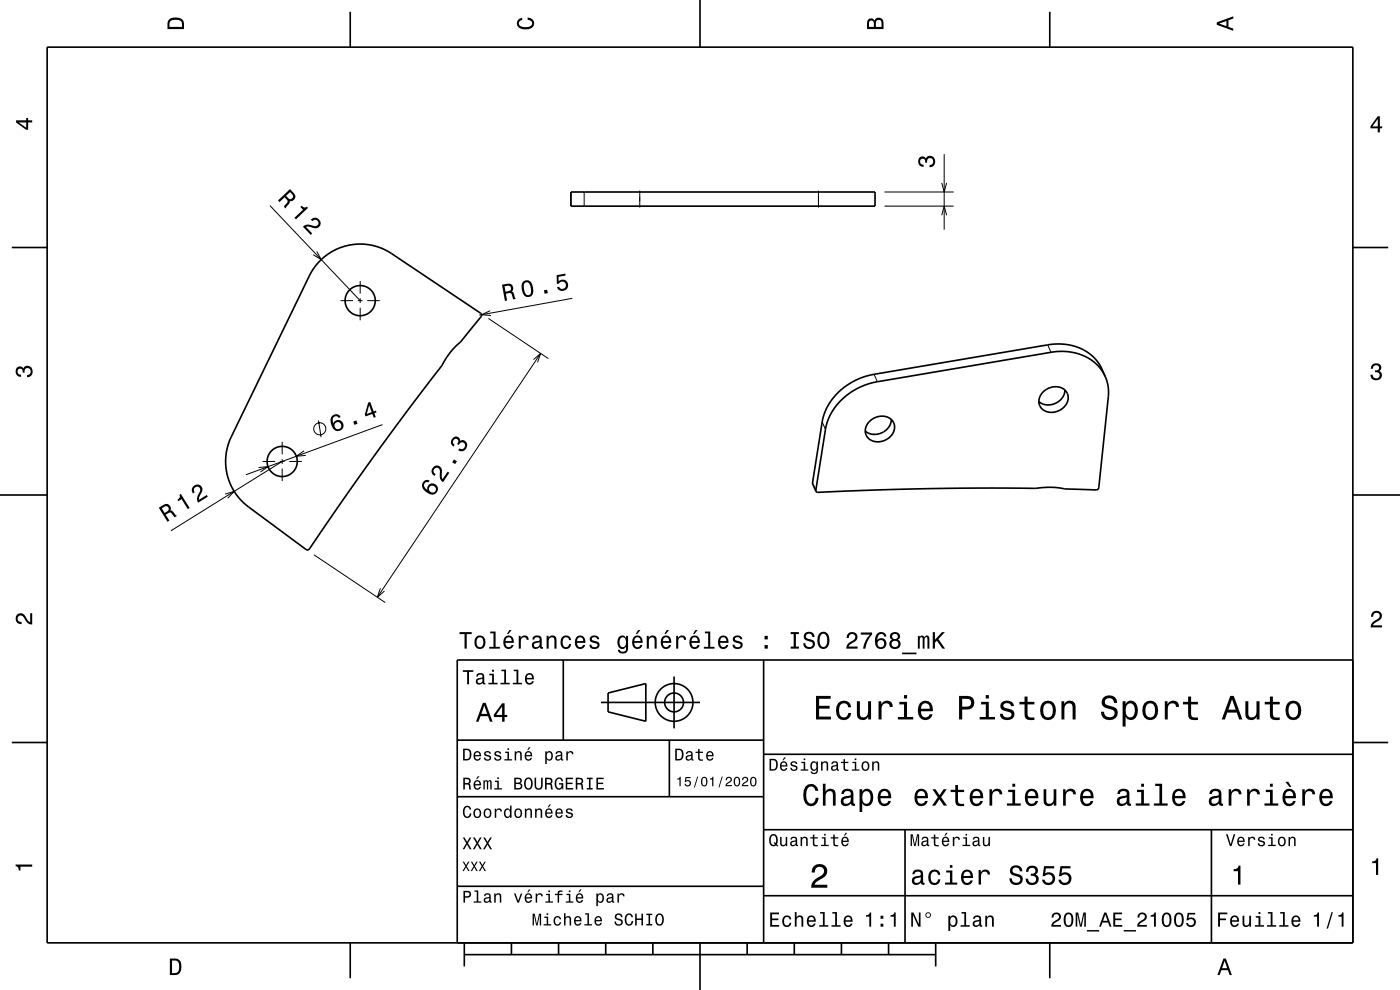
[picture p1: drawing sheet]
<svg xmlns="http://www.w3.org/2000/svg" width="297mm" height="210mm" viewBox="0 0 297 210" stroke-linecap="round" stroke-linejoin="round" font-family="sans-serif">
<g fill="none" stroke="#000" stroke-width=".21">
<path d="M199.8 38.8l.5 1.9 .5-1.9M200.3 32.7v16M57.3 43.6l19.1 20.2M67.2 53.3l.9 1.8-1.7-1.1M76.4 59.6v2.7M121.1 40.7v3M123.9 40.7v3M135.7 40.4v3.6M173.6 40.4v3.6M187.6 43.7h14.7M187.6 40.7h14.7M199.8 45.7l.5-2 .5 2"/>
<path d="M72.2 63.8h2.7M75.9 63.8h1M76.4 63.3v1M76.4 65.3v2.6M77.9 63.8h2.7M103.6 67.5l12.7 8.6M104 65.9l-1.8 .9 2 .1M113.2 76.3l1.5-1.3-.7 1.9M114.7 75l-34.7 51.7M121.4 63.3l-19.7 3.6M185.4 79.4l.7 1.6M222.3 73.2l.7 1.5"/>
<path d="M54.9 99.2l2-.2-1.7 1.1M55.7 97.9h2.7M59.4 97.9h1M59.9 93.7v2.7M59.9 97.4v1M59.9 99.4v2.6M59.9 97.9l-23.6 14.7M61.4 97.9h2.6M64.5 95.6l-1.6 1.2 2-.2M67.6 89.2l.5 3.5M81.1 90.1l-28.9 10.6M174.4 89.5l.7 1.6"/>
<path d="M47.8 104.8l1.9-.6-1.4 1.5M66.6 117.7l15.1 10.1M172.4 102.4l.7 1.6M80.7 124.8l-.7 1.9 1.6-1.3"/>
<circle cx="67.8" cy="91" r="1.28"/>
</g>
<g fill="none" stroke="#000" stroke-width=".35">
<path d="M10 10h277v190h-277zM74.3 2.5v7.5M148.5 0v10M222.7 2.5v7.5M2.5 52.5h7.5M67.9 55.3a12 12 0 0 1 15.2-1.5l18.9 12.7a.99 .99 0 0 1-.4 1.2l-3.9 4.9-1.2 1.1-1.2 1.3-1.6 2.6-7.6 9.9-8.1 11.1-11.7 16.8a2.23 2.23 0 0 1-1.1 1.3l-12.8-9.4a12 12 0 0 1-3.3-14.6l16.5-34.2a12.1 12.1 0 0 1 2.3-3.2zM121.1 40.7h64.5v3h-64.5zM287 52.5h7.5M234.5 79.9a10.2 10.2 0 0 0-11.3-5.2l-37.6 6.4-2.1 .6-2.3 1.1-2 1.4-1.4 1.3-1.2 1.7-.9 1.9-.6 2-2 13.1M234.5 79.9a8.3 8.3 0 0 1 .6 4.3l-2 19.3a1.26 1.26 0 0 1-1.6 .4l-5.6-.2-1.5-.2-1.9-.1-2.8 .2-23.9 .1-21.1 .7a1.98 1.98 0 0 1-1.6-.2M234.5 79.9l-.7-1.6a10.2 10.2 0 0 0-11.3-5.2l-37.6 6.4-2.3 .7-2.5 1.2-1.8 1.4-1.5 1.5-1.3 2-.8 1.8-2.3 14.3 .7 1.8M184.4 89.4a3.1 3.1 0 0 1 5.3 .5 3.4 3.4 0 0 1-4.6 3.6 2.39 2.39 0 0 1-.7-4.1z"/>
<path d="M189.1 89a3.5 3.5 0 0 1-5.5 2.4M221.2 83.2a3.2 3.2 0 0 1 5.2 .3 3.3 3.3 0 0 1-4 3.9 2.39 2.39 0 0 1-2-1.7 2.39 2.39 0 0 1 .8-2.5zM225.9 82.7a3.5 3.5 0 0 1-5.5 2.5M0 105h10M287 105h10M119.5 140v17M162 140v60M287 140h-190v60M2.5 157.5h7.5M97 157h65M127.5 149h21M129 147l8-2v8l-8-2z"/>
<path d="M142 157v12M143 143.5v11M287 157.5h7.5M97 169h65M162 176h125M162 160h125M192 176v24M257 176v24M97 188h65M162 190h125M74.3 200v7.5M98.5 202.5h100"/>
<path d="M98.5 200v5M108.5 200v2.5M118.5 200v2.5M128.5 200v2.5M138.5 200v2.5M148.5 200v10M158.5 200v2.5M168.5 200v2.5M178.5 200v2.5M188.5 200v2.5M198.5 200v5M222.7 200v7.5"/>
<circle cx="76.4" cy="63.8" r="3.2"/>
<circle cx="59.9" cy="97.9" r="3.2"/>
<circle cx="143" cy="149" r="2"/>
<circle cx="143" cy="149" r="4"/>
</g>
<g fill="#000">
<path d="M36 4a2.18 2.18 0 0 0-.5 2.2h3.5v-1.2a1.43 1.43 0 0 0-1.7-1.3zM36.3 4.4a2.15 2.15 0 0 1 2.2 .3l.1 1h-2.6v-1z" fill-rule="evenodd"/>
<path d="M109.9 4.2l.9-.4v.4a.7 .7 0 0 0-.7 .5 .7 .7 0 0 0 .3 .8 1.7 1.7 0 0 0 2.5-.5 .9 .9 0 0 0-1-.8v-.5a1.24 1.24 0 0 1 1.4 1.1 1.24 1.24 0 0 1-1 1.4 2.22 2.22 0 0 1-2.5-.7l-.2-.5z" fill-rule="evenodd"/>
<path d="M184.2 4.2l-.3 .7v1.3h3.5v-1.3a.98 .98 0 0 0-.7-1.1 .98 .98 0 0 0-1.2 .6 .84 .84 0 0 0-1.3-.2zM184.5 4.5a.54 .54 0 0 1 .6-.1 .54 .54 0 0 1 .3 .6v.7h-1zM185.9 4.4a.62 .62 0 0 1 .8-.1 .62 .62 0 0 1 .3 .6v.8h-1.2z" fill-rule="evenodd"/>
<path d="M258.1 4.7v.6l3.5 1.2v-.4l-1-.4v-1.4l1-.4v-.4zM258.6 5l1.6-.5v1z" fill-rule="evenodd"/>
<path d="M3.4 25.5v.5l2.1 1.5h.5v-1.5h.8v-.5h-.8v-.5h-.4v.5zM4 26h1.6v1.1z" fill-rule="evenodd"/>
<path d="M195 33.5a.86 .86 0 0 1 1.4 .1 1.06 1.06 0 0 1 1.3-.5 1.06 1.06 0 0 1 .7 1.2 1.1 1.1 0 0 1-1.2 1.2v-.5a.71 .71 0 0 0 .8-1 .71 .71 0 0 0-1.3 0v.5h-.4a.61 .61 0 0 0-.3-.8 .61 .61 0 0 0-.8 .3 .61 .61 0 0 0 .2 .8l.5 .1v.5a1.15 1.15 0 0 1-1.1-.7 1.15 1.15 0 0 1 .2-1.2z" fill-rule="evenodd"/>
<path d="M292.3 24.7l-1.6 2.1v.4h1.6v.9h.4v-.9h.5v-.4h-.5v-2.1zM292.3 25.2v1.6h-1.1z" fill-rule="evenodd"/>
<path d="M59 42.5l.3 .4 1.1-1.1a.85 .85 0 0 1 .4 1.3l-.6 .7 .4 .4 .9-1.2-.1-.4a.97 .97 0 0 0 1.1-.5 .97 .97 0 0 0-.2-1.1l-.8-.9zM60.7 41.5l.8-.8a1.09 1.09 0 0 1 .7 1.1 .6 .6 0 0 1-.6 .5 .6 .6 0 0 1-.5-.4z" fill-rule="evenodd"/>
<path d="M63.7 43.9l.6 .6-1.8 1.7 .3 .3 2.5-2.4-.2-.2a.77 .77 0 0 1-1.1-.3zM64.3 48.1l1.6 1.7 .3-.3-1.3-1.4a2.23 2.23 0 0 1 1.9 .3 1.14 1.14 0 0 0 1.1-1.6 1.14 1.14 0 0 0-2-.2l.4 .3a.7 .7 0 0 1 .9-.2 .7 .7 0 0 1 .3 1 .7 .7 0 0 1-1 .2 1.8 1.8 0 0 0-2.2 .2z" fill-rule="evenodd"/>
<path d="M106.5 60.4l.6 3.4h.5l-.3-1.5a1.08 1.08 0 0 1 1.2 0l.4 1.2 .5-.1-.5-1.4-.3-.2a.97 .97 0 0 0 .2-1.1 .97 .97 0 0 0-1.2-.5zM107 60.7a1.09 1.09 0 0 1 1.3 .1 .6 .6 0 0 1 .1 .7 .6 .6 0 0 1-.6 .3l-.6 .1z" fill-rule="evenodd"/>
<path d="M111.1 59.7a2.44 2.44 0 0 0 .6 3.3 1.14 1.14 0 0 0 1.4-1.2 2.32 2.32 0 0 0-1-2.3l-.5-.1zM111.3 60l.7-.1a2.38 2.38 0 0 1 .5 2.6l-.7 .1a2.38 2.38 0 0 1-.5-2.6zM115.4 61.6l.1 .7 .7-.1-.1-.7zM118.1 58.4v1.8h.4a.8 .8 0 0 1 1.2-.5 .8 .8 0 0 1 .2 1.3 .8 .8 0 0 1-1.3-.2l-.4 .1a1.21 1.21 0 0 0 1.6 .8 1.21 1.21 0 0 0 .5-1.8 1.21 1.21 0 0 0-1.8-.2v-1l1.5-.3-.1-.4z" fill-rule="evenodd"/>
<path d="M291.1 77.4a1.08 1.08 0 0 1 1.4-.2 1.08 1.08 0 0 1 .4 1.2l-.3 .3a1.06 1.06 0 0 1 .5 1.3 1.06 1.06 0 0 1-1.2 .7 1.1 1.1 0 0 1-1.2-1.2h.5a.71 .71 0 0 0 1 .8 .71 .71 0 0 0 .1-1.3h-.6v-.4a.61 .61 0 0 0 .8-.3 .61 .61 0 0 0-.2-.8 .61 .61 0 0 0-.9 .2l-.1 .5h-.5z" fill-rule="evenodd"/>
<path d="M3.6 78a.86 .86 0 0 1 1.4 .2 1.06 1.06 0 0 1 1.2-.6 1.06 1.06 0 0 1 .7 1.2 1.1 1.1 0 0 1-1.2 1.2v-.4a.71 .71 0 0 0 .8-1 .71 .71 0 0 0-1.3-.1v.6h-.4a.61 .61 0 0 0-.3-.8 .61 .61 0 0 0-.8 .2 .61 .61 0 0 0 .2 .8l.6 .2v.4a1.15 1.15 0 0 1-1.2-.6 1.15 1.15 0 0 1 .3-1.3z" fill-rule="evenodd"/>
<path d="M70.4 88.3a2.23 2.23 0 0 0 1.2 3.2 1.16 1.16 0 0 0 1.3-.9 1.16 1.16 0 0 0-.7-1.4 1.16 1.16 0 0 0-1.5 .6 1.02 1.02 0 0 1 .3-1.5 .58 .58 0 0 1 .8 .3l.5-.1a1.1 1.1 0 0 0-1.9-.2zM70.9 90.3a.75 .75 0 0 1 1.5 0 .75 .75 0 0 1-1.5 0zM74.9 89.4l.3 .7 .6-.2-.2-.7zM78.1 85.4l-.7 2.5 .1 .4 1.5-.5 .3 .8 .4-.1-.3-.8 .5-.2-.2-.4-.4 .2-.8-2.1zM78.3 86l.5 1.4-1 .4z" fill-rule="evenodd"/>
<path d="M33.7 107.7l1.8 3 .4-.3-.7-1.2a1.1 1.1 0 0 1 1.1-.4l.8 .9 .4-.3-1-1.1h-.4a.97 .97 0 0 0-.2-1.2 .97 .97 0 0 0-1.2 0zM34.3 107.8a1.09 1.09 0 0 1 1.2-.4 .6 .6 0 0 1 .3 .6 .6 .6 0 0 1-.4 .5l-.5 .3z" fill-rule="evenodd"/>
<path d="M38.1 104.9a.77 .77 0 0 1-.5 1.1l.2 .3 .7-.4 1.3 2.1 .4-.2-1.8-3zM40.9 103.3a1.15 1.15 0 0 0 0 1.4l.4-.3a.7 .7 0 0 1 0-1 .7 .7 0 0 1 1 0 .7 .7 0 0 1 0 1 1.81 1.81 0 0 0-.3 2.2l2.1-1.2-.2-.4-1.7 1a2.22 2.22 0 0 1 .7-1.8 1.11 1.11 0 0 0-.6-1.4 1.11 1.11 0 0 0-1.4 .5z" fill-rule="evenodd"/>
<path d="M90 102a1.36 1.36 0 0 0 .3 2.3 1.62 1.62 0 0 0 2.4 .1 1.15 1.15 0 0 0-.7-1.8 1.15 1.15 0 0 0-1.3 1.3 1.03 1.03 0 0 1-.6-1.4 .58 .58 0 0 1 .8-.2l.2-.4-.4-.1zM91 103.8a.75 .75 0 0 1 1.5 0 .75 .75 0 0 1-1.5 0zM92.1 98.9a1.16 1.16 0 0 0 .1 2.1l.2-.4a.7 .7 0 0 1-.4-.9 .7 .7 0 0 1 .9-.4 .7 .7 0 0 1 .4 .9 1.8 1.8 0 0 0 .7 2.1l1.3-2-.3-.3-1.1 1.6a2.25 2.25 0 0 1-.1-1.8 1.07 1.07 0 0 0-1.7-.9zM96.3 97.5l-.4 .5 .7 .4 .3-.5zM96.2 92.8a1.11 1.11 0 0 0 0 1.9l.2-.3a.62 .62 0 0 1-.4-.7 .62 .62 0 0 1 .7-.6 .62 .62 0 0 1 .5 .7l-.2 .4 .3 .2a.72 .72 0 0 1 .9-.5 .72 .72 0 0 1 .5 .9 .72 .72 0 0 1-.9 .5l-.3-.2-.3 .4a1.18 1.18 0 0 0 1.8-.6 1.18 1.18 0 0 0-1.2-1.5l-.2 .1a.86 .86 0 0 0-.5-.8 .86 .86 0 0 0-.9 .1z" fill-rule="evenodd"/>
<path d="M3.6 130.4a1.22 1.22 0 0 1 2 .7l.4 .6 .4 .3v-1.9h.4v2.4a1.8 1.8 0 0 1-1.7-1.4 .71 .71 0 0 0-.9-.5 .71 .71 0 0 0-.5 .8 .71 .71 0 0 0 .9 .5v.5a1.18 1.18 0 0 1-1.2-.7 1.18 1.18 0 0 1 .2-1.3z" fill-rule="evenodd"/>
<path d="M97.5 134.1v.4h1v3.1h.5v-3.1h1.1v-.4zM101 135.2a1.53 1.53 0 0 0 .8 2.5 1.48 1.48 0 0 0 1.2-1.5 1.48 1.48 0 0 0-1.2-1.4l-.5 .1zM101.3 135.4a.67 .67 0 0 1 .7-.2 .67 .67 0 0 1 .5 .6 1.11 1.11 0 0 1-.7 1.5 1.17 1.17 0 0 1-.5-1.9zM104 134v.3h.7v2.9h-.9v.4h2.2v-.4h-.9v-3.2zM108 133.7l-.5 .8h.3l.7-.8zM107.1 135.2a1.54 1.54 0 0 0 .8 2.5 1.07 1.07 0 0 0 1.1-.9h-.5l-.2 .4-.4 .1a.76 .76 0 0 1-.7-.9h1.8a1.16 1.16 0 0 0-.5-1.4 1.16 1.16 0 0 0-1.4 .2zM107.4 135.4a.66 .66 0 0 1 .8-.1 .66 .66 0 0 1 .3 .7h-1.3zM110 134.9v2.7h.5v-1.6a.66 .66 0 0 1 .4-.7 .66 .66 0 0 1 .8 .2v.2h.5a.89 .89 0 0 0-.7-.9 .89 .89 0 0 0-1 .5v-.4zM113.2 135l-.3 .7h.4a.55 .55 0 0 1 .7-.6 .55 .55 0 0 1 .4 .8l-.2 .1a1 1 0 0 0-1.1 .2 1 1 0 0 0-.2 1 .93 .93 0 0 0 1.6 0l.1 .3 .6 .1v-.3l-.3-.1v-1.6a1.02 1.02 0 0 0-1.7-.6zM113.4 136.5l1.1-.3a.77 .77 0 0 1-.2 .9 .77 .77 0 0 1-.9 .1l-.1-.4zM116 134.9v2.7h.4v-1.6a.63 .63 0 0 1 .5-.8 .63 .63 0 0 1 .7 .7v1.7h.5v-1.8a.89 .89 0 0 0-.7-1 .89 .89 0 0 0-1 .5v-.4zM119.2 135.2a1.53 1.53 0 0 0 .9 2.5 1.06 1.06 0 0 0 1.1-1.1h-.5a.67 .67 0 0 1-.6 .7 .67 .67 0 0 1-.7-.6 1.11 1.11 0 0 1 .7-1.5 .59 .59 0 0 1 .6 .6h.5a1.09 1.09 0 0 0-.8-1 1.09 1.09 0 0 0-1.2 .4zM122.3 135.2a1.54 1.54 0 0 0 .8 2.5 1.07 1.07 0 0 0 1-.9h-.4l-.2 .4-.4 .1a.76 .76 0 0 1-.7-.9h1.8a1.16 1.16 0 0 0-.5-1.4 1.16 1.16 0 0 0-1.4 .2zM122.6 135.4a.66 .66 0 0 1 .8-.1 .66 .66 0 0 1 .3 .7h-1.3zM125.3 135a.75 .75 0 0 0-.2 .9 .75 .75 0 0 0 .7 .4l.9 .4a.63 .63 0 0 1-.6 .6 .63 .63 0 0 1-.6-.6h-.5a1.07 1.07 0 0 0 1.2 1 1.07 1.07 0 0 0 .9-1.2l-.4-.4-1.1-.3a.54 .54 0 0 1 .5-.7 .54 .54 0 0 1 .6 .5h.4a1.03 1.03 0 0 0-.7-.9 1.03 1.03 0 0 0-1.1 .3zM131.3 135.2a1.58 1.58 0 0 0 .7 2.5l.5-.1 .3-.4a.73 .73 0 0 1-.3 1 .73 .73 0 0 1-1-.4h-.4a1.1 1.1 0 0 0 1.2 .9 1.1 1.1 0 0 0 .9-1.2v-2.6h-.4v.4l-.3-.4a.9 .9 0 0 0-1.2 .3zM131.6 135.4a.63 .63 0 0 1 .7-.2 .63 .63 0 0 1 .5 .6 1.11 1.11 0 0 1-.7 1.5 1.2 1.2 0 0 1-.5-1.9zM135.4 133.7l-.5 .8h.3l.7-.8zM134.4 135.2a1.54 1.54 0 0 0 .8 2.5 1.07 1.07 0 0 0 1.1-.9h-.5l-.2 .4-.3 .1a.76 .76 0 0 1-.7-.9h1.7a1.16 1.16 0 0 0-.5-1.4 1.16 1.16 0 0 0-1.4 .2zM134.8 135.4a.66 .66 0 0 1 .7-.1 .66 .66 0 0 1 .4 .7h-1.3zM137.2 134.9v2.7h.5v-1.6a.63 .63 0 0 1 .5-.8 .63 .63 0 0 1 .7 .7v1.7h.4v-1.8a.89 .89 0 0 0-.6-1 .89 .89 0 0 0-1.1 .5v-.4zM141.4 133.7l-.5 .8h.3l.7-.8zM140.5 135.2a1.54 1.54 0 0 0 .8 2.5 1.07 1.07 0 0 0 1.1-.9h-.5l-.2 .4-.4 .1a.76 .76 0 0 1-.7-.9h1.8a1.17 1.17 0 0 0-.5-1.4 1.17 1.17 0 0 0-1.4 .2zM140.8 135.4a.66 .66 0 0 1 .8-.1 .66 .66 0 0 1 .3 .7h-1.3zM143.4 134.9v2.7h.5v-1.6a.66 .66 0 0 1 .3-.7 .66 .66 0 0 1 .9 .2v.2h.5a.89 .89 0 0 0-.7-.9 .89 .89 0 0 0-1.1 .5v-.4zM147.5 133.7l-.5 .8h.3l.7-.8zM146.5 135.2a1.55 1.55 0 0 0 .8 2.5 1.07 1.07 0 0 0 1.1-.9h-.4l-.2 .4-.4 .1a.76 .76 0 0 1-.7-.9h1.8a1.17 1.17 0 0 0-.5-1.4 1.17 1.17 0 0 0-1.5 .2zM146.9 135.4a.66 .66 0 0 1 .8-.1 .66 .66 0 0 1 .3 .7h-1.3zM149.5 134v.3h.7v2.9h-.9v.4h2.3v-.4h-.9v-3.2zM152.6 135.2a1.54 1.54 0 0 0 .8 2.5 1.07 1.07 0 0 0 1.1-.9h-.4l-.3 .4-.3 .1a.76 .76 0 0 1-.7-.9h1.7a1.16 1.16 0 0 0-.4-1.4 1.16 1.16 0 0 0-1.5 .2zM153 135.4a.66 .66 0 0 1 .8-.1 .66 .66 0 0 1 .3 .7h-1.3zM155.7 135a.75 .75 0 0 0-.2 .9 .75 .75 0 0 0 .7 .4l.9 .4a.63 .63 0 0 1-.6 .6 .63 .63 0 0 1-.7-.6h-.4a1.07 1.07 0 0 0 1.2 1 1.07 1.07 0 0 0 .9-1.2l-.4-.4-1.1-.3a.54 .54 0 0 1 .4-.7 .54 .54 0 0 1 .6 .5h.5a1.03 1.03 0 0 0-.7-.9 1.03 1.03 0 0 0-1.1 .3zM162.2 136.8v.8h.7v-.8zM162.2 134.9v.7h.7v-.7zM167.7 134.1v.4h.7v2.7h-.7v.4h1.8v-.4h-.7v-2.7h.7v-.4zM170.8 134.3a.96 .96 0 0 0-.3 1.1 .96 .96 0 0 0 1 .6 .77 .77 0 0 1 .9 .9 .84 .84 0 0 1-1 .3 .84 .84 0 0 1-.5-.8h-.5a1.21 1.21 0 0 0 1.5 1.3 1.21 1.21 0 0 0 .7-1.8l-.8-.3a.71 .71 0 0 1-.8-.6 .7 .7 0 0 1 .7-.6 .7 .7 0 0 1 .6 .7h.5a1.16 1.16 0 0 0-.7-1.1 1.16 1.16 0 0 0-1.3 .3zM173.7 134.5a2.54 2.54 0 0 0 .4 3.1 1.21 1.21 0 0 0 1.8-1 1.93 1.93 0 0 0-.9-2.6l-.9 .1zM174.3 134.5l.4-.1a1.7 1.7 0 0 1 .3 2.8l-.3 .1a1.12 1.12 0 0 1-.8-1.5v-.6zM179.9 134.4l-.3 .9h.5a.71 .71 0 0 1 .5-.8 .71 .71 0 0 1 .8 .5 .71 .71 0 0 1-.5 .9 1.81 1.81 0 0 0-1.4 1.7h2.4v-.4h-1.9a2.22 2.22 0 0 1 1.5-1.2 1.13 1.13 0 0 0 .1-1.7 1.13 1.13 0 0 0-1.7 .1zM182.6 134.2v.4h1.9a5.2 5.2 0 0 0-1.4 3h.5a5.3 5.3 0 0 1 1.4-3v-.4zM186.2 134.4a2.39 2.39 0 0 0 .1 3.2 1.16 1.16 0 0 0 1.6-.3 1.16 1.16 0 0 0-.2-1.6 1.16 1.16 0 0 0-1.6 0 1.03 1.03 0 0 1 .8-1.2 .58 .58 0 0 1 .7 .5h.4a1.12 1.12 0 0 0-.7-.9 1.12 1.12 0 0 0-1.1 .3zM186.1 136.5a.75 .75 0 0 1 1.5 0 .75 .75 0 0 1-1.5 0zM189.1 134.3a.83 .83 0 0 0 .1 1.4 1.11 1.11 0 0 0-.4 1.5 1.11 1.11 0 0 0 1.6 .4 1.03 1.03 0 0 0 .7-.9 1.03 1.03 0 0 0-.6-1 .89 .89 0 0 0 .4-1.1 .89 .89 0 0 0-1-.5zM189.1 136.6a.75 .75 0 0 1 1.5 0 .75 .75 0 0 1-1.5 0zM189.3 135a.59 .59 0 0 1 1.1 0 .59 .59 0 0 1-1.1 0zM191.4 138.4v.4h3v-.4zM194.7 134.9v2.7h.4v-2.1l.2-.3h.3l.1 .3v2.1h.4l.1-2.1 .3-.4 .2 .2 .1 .4v1.9h.4v-1.9a.69 .69 0 0 0-.6-.9l-.5 .4-.2-.3-.3-.1-.5 .4v-.3zM197.9 134.1v3.5h.4v-1.3l.5-.4 1.1 1.7h.6l-1.4-2 1.4-1.5h-.7l-1.5 1.6v-1.6z" fill-rule="evenodd"/>
<path d="M291.2 129.9a1.18 1.18 0 0 1 1.9 .3 1.18 1.18 0 0 1-1 1.7l-.5 .3-.3 .5h1.9v.4h-2.4a1.8 1.8 0 0 1 1.4-1.8 .71 .71 0 0 0 .5-.8 .71 .71 0 0 0-.9-.5 .71 .71 0 0 0-.5 .8h-.4z" fill-rule="evenodd"/>
<path d="M98.2 158.8v2.5h.9a1.37 1.37 0 0 0 .7-2.2 1.56 1.56 0 0 0-1.6-.3zM98.6 159.1a.98 .98 0 0 1 1.1 .7 .98 .98 0 0 1-.6 1.2h-.5zM100.7 159.6a1.04 1.04 0 0 0-.2 1.2 1.04 1.04 0 0 0 1 .5l.5-.5h-.3l-.4 .3a.54 .54 0 0 1-.5-.7h1.3a.83 .83 0 0 0-.4-.9 .83 .83 0 0 0-1 .1zM100.9 159.7l.2-.1a.47 .47 0 0 1 .5 .1 .47 .47 0 0 1 .1 .5h-.9zM102.9 159.5l-.2 .1a.69 .69 0 0 0 .9 .9l.2 .1a.43 .43 0 0 1-.4 .5 .43 .43 0 0 1-.4-.4h-.3a.74 .74 0 0 0 .9 .7 .74 .74 0 0 0 .5-1l-1-.4a.38 .38 0 0 1 .3-.5 .38 .38 0 0 1 .4 .4h.3a.78 .78 0 0 0-1.2-.4zM105.1 159.5l-.2 .1a.69 .69 0 0 0 .9 .9l.2 .1a.43 .43 0 0 1-.4 .5 .43 .43 0 0 1-.5-.4h-.3a.74 .74 0 0 0 .9 .7 .74 .74 0 0 0 .5-1l-.9-.4a.38 .38 0 0 1 .3-.5 .38 .38 0 0 1 .4 .4h.3a.77 .77 0 0 0-1.2-.4zM107.2 159.4v.3h.5v1.3h-.7v.3h1.6v-.3h-.6v-1.6zM107.7 158.7v.4h.3v-.4zM109.2 159.4v1.9h.3v-1.1a.45 .45 0 0 1 .4-.6 .45 .45 0 0 1 .5 .5v1.2h.3v-1.3a.63 .63 0 0 0-.5-.7 .63 .63 0 0 0-.7 .4v-.3zM112.2 158.5l-.4 .6h.3l.5-.6zM111.5 159.6a1.04 1.04 0 0 0-.2 1.2 1.04 1.04 0 0 0 1.1 .5l.5-.5h-.3l-.5 .3a.54 .54 0 0 1-.5-.7h1.3a.83 .83 0 0 0-.4-.9 .83 .83 0 0 0-1 .1zM111.8 159.7l.1-.1a.48 .48 0 0 1 .5 .1 .48 .48 0 0 1 .2 .5h-1zM115.7 159.4v2.7h.3v-1.1a.66 .66 0 0 0 .7 .4 .66 .66 0 0 0 .5-.6 .91 .91 0 0 0 0-1.1 .91 .91 0 0 0-1-.3l-.2 .3v-.3zM116.1 159.8a.45 .45 0 0 1 .5-.2 .45 .45 0 0 1 .3 .4 .65 .65 0 0 1 .1 .8 .65 .65 0 0 1-.7 .2 .98 .98 0 0 1-.2-1.2zM118.1 159.5l-.2 .4h.3a.39 .39 0 0 1 .4-.3 .39 .39 0 0 1 .3 .5h-.1a.65 .65 0 0 0-1 .4 .65 .65 0 0 0 .6 .9l.6-.3 .1 .2h.4v-.2l-.2-.1v-1.1a.72 .72 0 0 0-.5-.6 .72 .72 0 0 0-.7 .2zM118.2 160.6l.8-.3a.55 .55 0 0 1-.2 .7 .55 .55 0 0 1-.6 0zM120.1 159.4v1.9h.4v-1.1a.47 .47 0 0 1 .2-.6 .47 .47 0 0 1 .6 .2v.2h.4a.64 .64 0 0 0-.5-.7 .64 .64 0 0 0-.8 .4v-.3z" fill-rule="evenodd"/>
<path d="M98.2 142.2v.3h.9v2.7h.4v-2.7h.9v-.3zM101.3 143l-.3 .5h.4a.47 .47 0 0 1 .5-.4 .47 .47 0 0 1 .4 .6l-.2 .1a.84 .84 0 0 0-1 .2 .84 .84 0 0 0 0 1.1 .9 .9 0 0 0 1.3-.2l.1 .2 .5 .1v-.3l-.3-.1v-1.3a.87 .87 0 0 0-1.4-.5zM101.4 144.3l.9-.3a.66 .66 0 0 1-.1 .7 .66 .66 0 0 1-.8 .1zM103.8 142.9v.3h.6v1.6h-.8v.4h2v-.4h-.8v-1.9zM104.4 142.1v.4h.4v-.4zM106.4 142.1v.3h.6v2.4h-.8v.4h1.9v-.4h-.7v-2.7zM109 142.1v.3h.6v2.4h-.8v.4h1.9v-.4h-.7v-2.7zM111.6 143.1a1.32 1.32 0 0 0 .7 2.1 .9 .9 0 0 0 .9-.7h-.3l-.2 .3-.4 .1a.65 .65 0 0 1-.6-.8h1.6a1 1 0 0 0-.4-1.2 1 1 0 0 0-1.3 .2zM111.9 143.3a.57 .57 0 0 1 .7-.1 .57 .57 0 0 1 .3 .6h-1.2z" fill-rule="evenodd"/>
<path d="M102.4 149.1l-1.4 4h.5l.4-1.2h1.6l.4 1.2h.6l-1.5-4zM102.7 149.7l.7 1.7h-1.3zM106.5 149.2l-1.7 2.4v.5h1.7v1h.5v-1h.6v-.5h-.6v-2.4zM106.5 149.9v1.7h-1.3z" fill-rule="evenodd"/>
<path d="M143.2 158.8v2.5h.9a1.37 1.37 0 0 0 .7-2.2 1.56 1.56 0 0 0-1.6-.3zM143.6 159.1a.98 .98 0 0 1 1.1 .7 .98 .98 0 0 1-.6 1.2h-.5zM145.7 159.5l-.2 .4h.3a.39 .39 0 0 1 .5-.3 .39 .39 0 0 1 .3 .5h-.2a.65 .65 0 0 0-.9 .4 .65 .65 0 0 0 .5 .9l.7-.3v.2h.4v-.2l-.1-.1-.1-1.1a.73 .73 0 0 0-.4-.6 .73 .73 0 0 0-.8 .2zM145.8 160.6l.8-.3a.55 .55 0 0 1-.1 .7 .55 .55 0 0 1-.7 0zM148.1 158.9v.5h-.5v.3h.5v1.3a.75 .75 0 0 0 1 .4v-.3a.48 .48 0 0 1-.7-.3v-1.1h.7v-.3h-.7v-.5zM150 159.6a1.04 1.04 0 0 0-.2 1.2 1.04 1.04 0 0 0 1.1 .5l.5-.5h-.4l-.4 .3a.54 .54 0 0 1-.5-.7h1.3a.83 .83 0 0 0-.4-.9 .83 .83 0 0 0-1 .1zM150.3 159.7l.1-.1a.48 .48 0 0 1 .5 .1 .48 .48 0 0 1 .2 .5h-1z" fill-rule="evenodd"/>
<path d="M173.1 147.6v5h3.2v-.6h-2.5v-1.7h2.2v-.6h-2.2v-1.5h2.4v-.6zM177.8 149.2a2.59 2.59 0 0 0 .5 3.4 1.58 1.58 0 0 0 2.3-1.4h-.6a.95 .95 0 0 1-.9 1 .95 .95 0 0 1-1-.9 1.59 1.59 0 0 1 .9-2.1 .85 .85 0 0 1 .9 .8h.7a1.56 1.56 0 0 0-1.1-1.3 1.56 1.56 0 0 0-1.7 .5zM181.8 148.8v2.5a1.27 1.27 0 0 0 .9 1.4 1.27 1.27 0 0 0 1.5-.7v.6h.6v-3.8h-.6v2.2a.92 .92 0 0 1-.6 1.1 .92 .92 0 0 1-1.2-.4v-2.9zM186.4 148.8v3.8h.6v-2.2a.95 .95 0 0 1 .5-1.1 .95 .95 0 0 1 1.2 .3l.1 .4h.6a1.28 1.28 0 0 0-1-1.4 1.28 1.28 0 0 0-1.4 .8v-.6zM190.8 148.9v.5h1v2.7h-1.3v.5h3.2v-.5h-1.3v-3.2zM191.8 147.4v.8h.6v-.8zM195.1 149.2a2.62 2.62 0 0 0 .5 3.4 1.57 1.57 0 0 0 2.2-1.1h-.6l-.3 .5-.5 .2a1.08 1.08 0 0 1-1-1.3h2.5a1.66 1.66 0 0 0-.7-2 1.66 1.66 0 0 0-2.1 .3zM195.6 149.5a.94 .94 0 0 1 1.2-.2 .94 .94 0 0 1 .5 1h-1.9zM203.5 147.6v5h.6v-2.1h.8a1.47 1.47 0 0 0 1.8-1.2 1.47 1.47 0 0 0-1.5-1.7zM204.1 148.2a1.6 1.6 0 0 1 1.8 .5 .86 .86 0 0 1 0 .9 .86 .86 0 0 1-.9 .3h-.9zM208.1 148.9v.5h1v2.7h-1.3v.5h3.3v-.5h-1.3v-3.2zM209.1 147.4v.8h.7v-.8zM212.6 148.9a1.08 1.08 0 0 0-.3 1.2 1.08 1.08 0 0 0 1 .7l1.1 .4a.57 .57 0 0 1 .2 .6 .57 .57 0 0 1-.5 .4 .96 .96 0 0 1-1.4-.8h-.6a1.6 1.6 0 0 0 1.3 1.4 1.6 1.6 0 0 0 1.7-.8 1.13 1.13 0 0 0-1-1.6l-1.1-.3-.2-.4a.87 .87 0 0 1 .9-.5 .87 .87 0 0 1 .8 .6h.6a1.41 1.41 0 0 0-2.1-1.1zM217.4 147.8v1.1h-1.1v.5h1.1v2.6l.2 .4 .4 .3h1.4v-.5a.97 .97 0 0 1-1.4-.5v-2.3h1.4v-.5h-1.4v-1.1zM221.1 149.2a2.56 2.56 0 0 0 .5 3.4 1.72 1.72 0 0 0 1.8-.2 1.72 1.72 0 0 0 .6-1.7 1.7 1.7 0 0 0-.9-1.9 1.7 1.7 0 0 0-2 .4zM221.6 149.6a.96 .96 0 0 1 1-.4 .96 .96 0 0 1 .7 .8 1.59 1.59 0 0 1-1 2.2 1.19 1.19 0 0 1-1-1.5zM225.2 148.8v3.8h.6v-2.2a.97 .97 0 0 1 .5-1.1 .97 .97 0 0 1 1.1 .2l.1 .7v2.4h.7v-2.5a1.27 1.27 0 0 0-.9-1.4 1.27 1.27 0 0 0-1.5 .6v-.5zM234.1 147.9a1.38 1.38 0 0 0-.3 1.5 1.38 1.38 0 0 0 1.3 .9 1.25 1.25 0 0 1 1.4 .9 1.15 1.15 0 0 1-1.3 .9 1.15 1.15 0 0 1-1-1.1h-.7a1.8 1.8 0 0 0 1.7 1.8 1.8 1.8 0 0 0 1.9-1.6 1.46 1.46 0 0 0-1.5-1.4l-.6-.2a.83 .83 0 0 1-.5-1.1 .83 .83 0 0 1 1.2-.3l.5 .5 .1 .4h.7a1.67 1.67 0 0 0-1-1.6 1.67 1.67 0 0 0-1.9 .4zM238.2 148.8v5.3h.6v-2.1a1.32 1.32 0 0 0 1.4 .7 1.32 1.32 0 0 0 1.1-1.1 2.43 2.43 0 0 0-.8-2.8 1.21 1.21 0 0 0-1.7 .5v-.5zM239.1 149.6a.9 .9 0 0 1 .9-.4 .9 .9 0 0 1 .7 .8 1.61 1.61 0 0 1-.9 2.2 1.18 1.18 0 0 1-1-1.5zM242.8 149.2a2.56 2.56 0 0 0 .5 3.4 1.72 1.72 0 0 0 1.8-.2 1.72 1.72 0 0 0 .6-1.7 1.7 1.7 0 0 0-.9-1.9 1.7 1.7 0 0 0-2 .4zM243.3 149.6a.96 .96 0 0 1 1-.4 .96 .96 0 0 1 .7 .8 1.59 1.59 0 0 1-1 2.2 1.19 1.19 0 0 1-1-1.5zM247.1 148.8v3.8h.6v-2.2a.95 .95 0 0 1 .5-1.1 .95 .95 0 0 1 1.2 .3l.1 .4h.6a1.28 1.28 0 0 0-1-1.4 1.28 1.28 0 0 0-1.4 .8v-.6zM252 147.8v1.1h-1v.5h1l.1 2.6 .2 .4 .4 .3h1.4v-.5a.97 .97 0 0 1-1.4-.5v-2.3h1.4v-.5h-1.4v-1.1zM261 147.6l-1.8 5h.6l.6-1.4h2l.5 1.4h.7l-1.9-5zM261.4 148.3l.7 2.2h-1.5zM264.2 148.8v2.5a1.27 1.27 0 0 0 .9 1.4 1.27 1.27 0 0 0 1.5-.7v.6h.6v-3.8h-.6v2.2a.92 .92 0 0 1-.6 1.1 .92 .92 0 0 1-1.1-.4l-.1-2.9zM269.4 147.8v1.1h-1.1v.5h1.1v2.6l.2 .4 .4 .3 .7 .1 .8-.1v-.5a.97 .97 0 0 1-1.4-.5l-.1-2.3h1.5v-.5h-1.5v-1.1zM273.1 149.2a2.56 2.56 0 0 0 .6 3.4 1.72 1.72 0 0 0 1.8-.2 1.72 1.72 0 0 0 .6-1.7 1.7 1.7 0 0 0-.9-1.9 1.7 1.7 0 0 0-2.1 .4zM273.6 149.6a.96 .96 0 0 1 1-.4 .96 .96 0 0 1 .7 .8 1.59 1.59 0 0 1-.9 2.2 1.19 1.19 0 0 1-1.1-1.5z" fill-rule="evenodd"/>
<path d="M98.3 165v2.5h.3v-1.1l.8 .1 .2 1h.4l-.2-1.1-.3-.1a.69 .69 0 0 0 .3-.9 .69 .69 0 0 0-.7-.4zM98.6 165.3h.4a.43 .43 0 0 1 .5 .4 .43 .43 0 0 1-.5 .4h-.4zM101.4 164.7l-.4 .6h.2l.5-.6zM100.7 165.7a1.04 1.04 0 0 0-.2 1.2 1.04 1.04 0 0 0 1 .6l.5-.6h-.3l-.4 .4a.54 .54 0 0 1-.5-.7h1.3a.83 .83 0 0 0-.4-1 .83 .83 0 0 0-1 .1zM100.9 165.9l.2-.1a.47 .47 0 0 1 .5 .1 .47 .47 0 0 1 .1 .4h-.9zM102.5 165.5v2h.3v-1.3l.2-.4h.2l.1 .2v1.5h.3v-1.5l.2-.3 .2 .4v1.4h.3v-1.4a.49 .49 0 0 0-.4-.6l-.4 .2-.3-.2-.4 .2v-.2zM105 165.6v.3h.5v1.3h-.7v.3h1.7v-.3h-.7v-1.6zM105.5 164.9v.3h.3v-.3zM109.1 165v2.5h.9a.7 .7 0 0 0 .8-.6 .7 .7 0 0 0-.4-.8 .61 .61 0 0 0 .3-.7 .61 .61 0 0 0-.7-.4zM109.4 165.3h.5a.38 .38 0 0 1 .5 .4 .38 .38 0 0 1-.5 .3h-.5zM109.4 166.3h.6a.44 .44 0 0 1 .5 .4 .44 .44 0 0 1-.5 .5h-.6zM111.4 165.2a1.45 1.45 0 0 0 .7 2.3 1.45 1.45 0 0 0 .7-2.3 .84 .84 0 0 0-1.4 0zM111.9 165.3l.2-.1a1.18 1.18 0 0 1 0 2 1.21 1.21 0 0 1-.2-1.9zM113.4 165v1.5a.87 .87 0 0 0 .9 1 .87 .87 0 0 0 .8-1v-1.5h-.3v1.5a.55 .55 0 0 1-.5 .7 .55 .55 0 0 1-.6-.7v-1.5zM115.6 165v2.5h.4v-1.1l.7 .1 .2 1h.4l-.2-1.1-.2-.1a.69 .69 0 0 0 .3-.9 .69 .69 0 0 0-.7-.4zM116 165.3h.4a.43 .43 0 0 1 .5 .4 .43 .43 0 0 1-.6 .4h-.3zM117.9 165.3a1.44 1.44 0 0 0 .7 2.2l.4-.1 .3-.3v.4h.2v-1.4h-.9v.3h.6a.61 .61 0 0 1-.8 .8 1.45 1.45 0 0 1 0-1.9 .51 .51 0 0 1 .7 .4h.4a.85 .85 0 0 0-.6-.8 .85 .85 0 0 0-1 .4zM120 165v2.5h1.6v-.3h-1.3v-.9h1.2v-.3h-1.2v-.7h1.3v-.3zM122.1 165v2.5h.4v-1.1l.7 .1 .2 1h.4l-.2-1.1-.2-.1a.69 .69 0 0 0 .3-.9 .69 .69 0 0 0-.7-.4zM122.5 165.3h.4a.43 .43 0 0 1 .5 .4 .43 .43 0 0 1-.5 .4h-.4zM124.5 165v.3h.4v1.9h-.4v.3h1.2v-.3h-.4v-1.9h.4v-.3zM126.5 165v2.5h1.6v-.3h-1.2v-.9h1.1v-.3h-1.1v-.7h1.2v-.3z" fill-rule="evenodd"/>
<path d="M98.4 171.2a1.45 1.45 0 0 0 .7 2.3 .94 .94 0 0 0 .9-1h-.3a.59 .59 0 0 1-.8 .7 1.31 1.31 0 0 1 .2-2l.3 .1 .2 .4h.4a.85 .85 0 0 0-.6-.8 .85 .85 0 0 0-1 .3zM100.6 171.7a1.04 1.04 0 0 0-.1 1.3 1.04 1.04 0 0 0 1.1 .5 1.04 1.04 0 0 0 .5-1.3 1.04 1.04 0 0 0-1.2-.7zM100.9 171.9a.48 .48 0 0 1 .5-.1 .48 .48 0 0 1 .3 .4 .66 .66 0 0 1 0 .7 .66 .66 0 0 1-.7 .3 .98 .98 0 0 1-.1-1.3zM102.8 171.7a1.04 1.04 0 0 0-.2 1.3 1.04 1.04 0 0 0 1.2 .5 1.04 1.04 0 0 0 .5-1.3 1.04 1.04 0 0 0-1.2-.7zM103 171.9a.48 .48 0 0 1 .5-.1 .48 .48 0 0 1 .4 .4 .66 .66 0 0 1 0 .7 .66 .66 0 0 1-.7 .3 .97 .97 0 0 1-.2-1.3zM105 171.5v2h.3v-1.1a.47 .47 0 0 1 .2-.6 .47 .47 0 0 1 .6 .2l.1 .1h.3a.64 .64 0 0 0-.5-.6 .64 .64 0 0 0-.7 .4v-.4zM107.1 171.7a1.06 1.06 0 0 0-.2 1.2 1.06 1.06 0 0 0 .9 .6l.4-.3v.3h.3v-2.6h-.3v.9a.63 .63 0 0 0-1.1-.1zM107.4 171.9a.44 .44 0 0 1 .4-.1 .44 .44 0 0 1 .4 .4 .65 .65 0 0 1 0 .7 .65 .65 0 0 1-.7 .3l-.2-.4zM109.3 171.7a1.04 1.04 0 0 0-.1 1.3 1.04 1.04 0 0 0 1.1 .5 1.04 1.04 0 0 0 .5-1.3 1.04 1.04 0 0 0-1.2-.7zM109.5 171.9a.48 .48 0 0 1 .6-.1 .48 .48 0 0 1 .3 .4 .66 .66 0 0 1 0 .7 .66 .66 0 0 1-.7 .3 .98 .98 0 0 1-.2-1.3zM111.4 171.5v2h.3v-1.1a.45 .45 0 0 1 .3-.7 .45 .45 0 0 1 .5 .6v1.2h.4v-1.3a.63 .63 0 0 0-.5-.7 .63 .63 0 0 0-.7 .3v-.3zM113.5 171.5v2h.3v-1.1a.45 .45 0 0 1 .3-.6 .45 .45 0 0 1 .6 .2v1.5h.3v-1.3a.63 .63 0 0 0-.4-.7 .63 .63 0 0 0-.8 .3v-.3zM116.5 170.7l-.3 .6h.2l.5-.6zM115.9 171.7a1.04 1.04 0 0 0-.2 1.2 1.04 1.04 0 0 0 1 .6l.5-.6h-.3l-.4 .4a.54 .54 0 0 1-.5-.7h1.2a.83 .83 0 0 0-.3-1 .83 .83 0 0 0-1 .1zM116.1 171.9l.2-.1a.47 .47 0 0 1 .4 .1 .47 .47 0 0 1 .2 .4h-.9zM118 171.7a1.04 1.04 0 0 0-.2 1.2 1.04 1.04 0 0 0 1.1 .6l.5-.6h-.3l-.5 .4a.53 .53 0 0 1-.5-.7h1.3a.83 .83 0 0 0-.3-1 .83 .83 0 0 0-1.1 .1zM118.3 171.9l.1-.1a.47 .47 0 0 1 .5 .1 .47 .47 0 0 1 .2 .4h-1zM120.2 171.6l-.1 .2a.69 .69 0 0 0 .8 .9l.3 .1a.43 .43 0 0 1-.4 .5 .43 .43 0 0 1-.5-.4h-.3a.74 .74 0 0 0 .9 .7 .74 .74 0 0 0 .5-1.1l-1-.3a.38 .38 0 0 1 .3-.5 .38 .38 0 0 1 .5 .3h.3a.77 .77 0 0 0-1.3-.4z" fill-rule="evenodd"/>
<path d="M143.7 165.1v.3h.4v1.4h.3v-2zM145.4 164.8l-.1 1.1h.2a.46 .46 0 0 1 .7-.2 .46 .46 0 0 1 0 .8 .46 .46 0 0 1-.7-.2h-.3a.69 .69 0 0 0 .9 .6 .69 .69 0 0 0 .4-1 .69 .69 0 0 0-1-.3l.1-.5h.9v-.3zM147.9 164.7l-.7 2.3h.2l.7-2.3zM148.9 165a1.15 1.15 0 0 0 .5 1.8 1.16 1.16 0 0 0 .5-1.8 .63 .63 0 0 0-1 0zM149.2 165.1l.2-.1a.98 .98 0 0 1 0 1.6l-.2-.1-.2-.3v-.7zM150.6 165.1v.3h.5v1.4h.2v-2zM153.1 164.7l-.7 2.3h.2l.7-2.3zM154.1 164.9l-.2 .6h.3a.4 .4 0 0 1 .3-.5 .4 .4 0 0 1 .5 .3 .4 .4 0 0 1-.3 .5l-.2 .1a.93 .93 0 0 0-.6 .9h1.4v-.3h-1.1l.5-.4a.67 .67 0 0 0 .5-1 .67 .67 0 0 0-1.1-.2zM155.8 165a1.15 1.15 0 0 0 .5 1.8 1.16 1.16 0 0 0 .5-1.8 .63 .63 0 0 0-1 0zM156.1 165.1l.2-.1a.98 .98 0 0 1 0 1.6l-.2-.1-.2-.3v-.7zM157.6 164.9l-.2 .6h.3a.4 .4 0 0 1 .3-.5 .4 .4 0 0 1 .5 .3 .4 .4 0 0 1-.3 .5l-.2 .1a.94 .94 0 0 0-.6 .9h1.3v-.3h-1l.4-.4a.67 .67 0 0 0 .6-1 .67 .67 0 0 0-1.1-.2zM159.3 165a1.16 1.16 0 0 0 .5 1.8 1.16 1.16 0 0 0 .5-1.8 .63 .63 0 0 0-1 0zM159.6 165.1l.2-.1a.98 .98 0 0 1 0 1.6l-.2-.1-.2-.3v-.7z" fill-rule="evenodd"/>
<path d="M163.2 161v2.5h.9a1.37 1.37 0 0 0 .7-2.2 1.58 1.58 0 0 0-1.6-.3zM163.6 161.3a.98 .98 0 0 1 1.1 .7 .98 .98 0 0 1-.6 1.2h-.5zM166.4 160.7l-.4 .6h.2l.5-.6zM165.7 161.7a1.04 1.04 0 0 0-.2 1.2 1.04 1.04 0 0 0 1 .6l.5-.6h-.3l-.4 .4a.54 .54 0 0 1-.5-.7h1.3a.83 .83 0 0 0-.4-1 .83 .83 0 0 0-1 .1zM165.9 161.9l.2-.1a.48 .48 0 0 1 .5 .1 .48 .48 0 0 1 .1 .4h-.9zM167.9 161.6l-.2 .2a.68 .68 0 0 0 .9 .9l.2 .1a.43 .43 0 0 1-.4 .5 .43 .43 0 0 1-.4-.4h-.3a.74 .74 0 0 0 .9 .7 .74 .74 0 0 0 .5-1.1l-1-.3a.38 .38 0 0 1 .3-.5 .38 .38 0 0 1 .4 .4l.3-.1a.78 .78 0 0 0-1.2-.4zM170 161.6v.3h.5v1.3h-.7v.3h1.7v-.3h-.7v-1.6zM170.5 160.9v.3h.3v-.3zM172.1 161.7a1.06 1.06 0 0 0-.2 1.2 1.06 1.06 0 0 0 .9 .6l.4-.3a.52 .52 0 0 1-.2 .7 .52 .52 0 0 1-.7-.3h-.3a.78 .78 0 0 0 .9 .6 .78 .78 0 0 0 .6-.8v-1.9h-.3v.4l-.2-.3a.64 .64 0 0 0-.9 .1zM172.4 161.9a.45 .45 0 0 1 .4-.1 .45 .45 0 0 1 .4 .4 .65 .65 0 0 1 0 .7 .65 .65 0 0 1-.7 .3l-.2-.4zM174.2 161.5v2h.3v-1.1a.45 .45 0 0 1 .3-.6 .45 .45 0 0 1 .5 .2l.1 1.5h.3v-1.3a.63 .63 0 0 0-.5-.7 .63 .63 0 0 0-.7 .3v-.3zM176.6 161.6l-.2 .5h.3a.39 .39 0 0 1 .4-.4 .39 .39 0 0 1 .3 .6h-.1a.65 .65 0 0 0-1 .4 .65 .65 0 0 0 .6 .8l.6-.3 .1 .2 .4 .1-.2-.4v-1a.73 .73 0 0 0-1.2-.5zM176.7 162.7l.8-.2a.55 .55 0 0 1-.2 .6 .55 .55 0 0 1-.6 .1zM178.9 161v.6h-.5v.3h.5l.1 1.3a.75 .75 0 0 0 1 .3v-.3a.48 .48 0 0 1-.7-.2v-1.1h.7v-.3h-.7v-.6zM180.8 161.6v.3h.5v1.3h-.6v.3h1.6v-.3h-.6v-1.6zM181.3 160.9v.3h.4v-.3zM183 161.7a1.04 1.04 0 0 0-.2 1.3 1.04 1.04 0 0 0 1.2 .5 1.04 1.04 0 0 0 .4-1.3 1.04 1.04 0 0 0-1.2-.7zM183.2 161.9a.48 .48 0 0 1 .5-.1 .48 .48 0 0 1 .4 .4 .66 .66 0 0 1 0 .7 .66 .66 0 0 1-.7 .3 .98 .98 0 0 1-.2-1.3zM185 161.5v2h.3v-1.1a.45 .45 0 0 1 .3-.6 .45 .45 0 0 1 .6 .2v1.5h.3v-1.3a.63 .63 0 0 0-.4-.7 .63 .63 0 0 0-.8 .3v-.3z" fill-rule="evenodd"/>
<path d="M163.4 177.2a1.45 1.45 0 0 0 .7 2.3l.5-.2 .3 .3 .2-.2-.3-.3a1.53 1.53 0 0 0-.5-2.2l-.6 .1zM163.8 177.3l.3-.1a1.21 1.21 0 0 1 .5 1.7l-.3-.3-.2 .2 .3 .3a.45 .45 0 0 1-.7-.1 1.62 1.62 0 0 1 .1-1.7zM165.5 177.5v1.3a.63 .63 0 0 0 .4 .7 .63 .63 0 0 0 .8-.3v.3h.3v-2h-.3v1.2a.46 .46 0 0 1-.3 .5 .46 .46 0 0 1-.6-.2v-1.5zM167.9 177.6l-.2 .5h.3a.39 .39 0 0 1 .5-.4 .39 .39 0 0 1 .2 .6h-.1a.65 .65 0 0 0-.9 .4 .65 .65 0 0 0 .5 .8l.6-.3 .1 .2 .4 .1v-.3h-.2v-1.1a.73 .73 0 0 0-1.2-.5zM168 178.7l.8-.2a.55 .55 0 0 1-.2 .6 .55 .55 0 0 1-.6 .1zM169.8 177.5v2h.4v-1.1a.45 .45 0 0 1 .2-.6 .45 .45 0 0 1 .6 .2v1.5h.3v-1.3a.63 .63 0 0 0-.4-.7 .63 .63 0 0 0-.8 .3v-.3zM172.4 177v.6h-.5v.3h.5l.1 1.3a.75 .75 0 0 0 1 .3v-.3a.49 .49 0 0 1-.7-.2v-1.1h.7v-.3h-.7v-.6zM174.3 177.6v.3h.5v1.3h-.6v.3h1.6v-.3h-.6v-1.6zM174.8 176.9v.3h.4v-.3zM176.8 177v.6h-.6v.3h.6v1.3a.74 .74 0 0 0 1 .3v-.3a.49 .49 0 0 1-.7-.2v-1.1h.7v-.3h-.7v-.6zM179.4 176.7l-.4 .6h.2l.5-.6zM178.7 177.7a1.04 1.04 0 0 0-.2 1.2 1.04 1.04 0 0 0 1 .6l.5-.6h-.3l-.4 .4a.54 .54 0 0 1-.5-.7h1.3a.83 .83 0 0 0-.4-1 .83 .83 0 0 0-1 .1zM178.9 177.9l.2-.1a.48 .48 0 0 1 .5 .1 .48 .48 0 0 1 .1 .4h-.9z" fill-rule="evenodd"/>
<path d="M170.9 166.9a3.6 3.6 0 0 0 0 3.5 1.59 1.59 0 0 0 1.8 .5 1.59 1.59 0 0 0 1-1.7h-.6a1.05 1.05 0 0 1-1.5 1.2 2.67 2.67 0 0 1 0-3.5 .92 .92 0 0 1 1.4 .9h.6a1.53 1.53 0 0 0-1.1-1.5 1.53 1.53 0 0 0-1.6 .6zM174.6 166.2v4.7h.5v-2a.82 .82 0 0 1 .5-1 .82 .82 0 0 1 1.1 .4v2.6h.6v-2.3a1.13 1.13 0 0 0-.8-1.3 1.13 1.13 0 0 0-1.4 .6v-1.7zM178.8 167.6l-.3 .8h.5a.71 .71 0 0 1 .9-.7 .71 .71 0 0 1 .5 1l-.3 .1a1.46 1.46 0 0 0-1.7 1.2 .93 .93 0 0 0 1 1l.6-.1 .5-.5 .2 .4 .7 .1v-.4l-.3-.1-.1-2.1a1.31 1.31 0 0 0-2.2-.7zM179.1 169.5l1.4-.4a.99 .99 0 0 1-.3 1.2 .99 .99 0 0 1-1.1 .1l-.2-.5zM182.3 167.4v4.8h.6v-1.8a1.19 1.19 0 0 0 1.3 .6 1.19 1.19 0 0 0 1-1.1 1.93 1.93 0 0 0-1.3-2.6 1.07 1.07 0 0 0-1 .7v-.6zM183.2 168.1a.81 .81 0 0 1 .8-.3 .81 .81 0 0 1 .6 .8 1.45 1.45 0 0 1-.8 1.9 1.52 1.52 0 0 1-.6-2.4zM186.6 167.8a1.98 1.98 0 0 0 1 3.2 1.36 1.36 0 0 0 1.4-1.1h-.6l-.2 .5-.5 .1a.97 .97 0 0 1-.9-1.2h2.3a1.5 1.5 0 0 0-.7-1.7 1.5 1.5 0 0 0-1.8 .2zM187 168.1a.85 .85 0 0 1 1-.2 .85 .85 0 0 1 .5 .9h-1.7zM194.4 167.8a1.98 1.98 0 0 0 1 3.2 1.36 1.36 0 0 0 1.4-1.1h-.6l-.2 .5-.5 .1a.97 .97 0 0 1-.9-1.2h2.3a1.5 1.5 0 0 0-.7-1.7 1.5 1.5 0 0 0-1.8 .2zM194.8 168.1a.85 .85 0 0 1 1.1-.2 .85 .85 0 0 1 .4 .9h-1.7zM197.8 167.4l1.2 1.7-1.3 1.8h.7l.9-1.4 .9 1.4h.7l-1.2-1.8 1.1-1.7h-.6l-.9 1.3-.8-1.3zM202.7 166.5v1h-1v.5h1v2.3l.2 .4 .3 .2 .7 .1h.6v-.5a.88 .88 0 0 1-1.3-.5v-2h1.3v-.5h-1.3v-1zM206.1 167.8a2.37 2.37 0 0 0 .4 3.1 1.43 1.43 0 0 0 2-1h-.5l-.3 .5-.5 .1a.97 .97 0 0 1-.9-1.2h2.3a1.5 1.5 0 0 0-.7-1.7 1.5 1.5 0 0 0-1.8 .2zM206.5 168.1a.85 .85 0 0 1 1.1-.2 .85 .85 0 0 1 .4 .9h-1.7zM209.9 167.4v3.5h.6v-2a.85 .85 0 0 1 .4-1 .85 .85 0 0 1 1.1 .3l.1 .3h.5a1.15 1.15 0 0 0-.9-1.2 1.15 1.15 0 0 0-1.3 .7v-.6zM213.9 167.5v.5h.9v2.4h-1.2v.5h2.9v-.5h-1.2v-2.9zM214.8 166.2v.7h.6v-.7zM217.8 167.8a1.98 1.98 0 0 0 1 3.2 1.36 1.36 0 0 0 1.4-1.1h-.5l-.3 .5-.5 .1a.97 .97 0 0 1-.9-1.2h2.3a1.5 1.5 0 0 0-.6-1.7 1.5 1.5 0 0 0-1.9 .2zM218.2 168.1a.85 .85 0 0 1 1.1-.2 .85 .85 0 0 1 .4 .9h-1.7zM221.4 167.4v2.3a1.14 1.14 0 0 0 .8 1.3 1.14 1.14 0 0 0 1.3-.6v.5h.6v-3.5h-.6v2a.83 .83 0 0 1-.5 1 .83 .83 0 0 1-1-.4v-2.6zM225.5 167.4v3.5h.6v-2a.85 .85 0 0 1 .5-1 .85 .85 0 0 1 1 .3l.1 .3h.6a1.15 1.15 0 0 0-.9-1.2 1.15 1.15 0 0 0-1.4 .7v-.6zM229.5 167.8a2.37 2.37 0 0 0 .5 3.1 1.42 1.42 0 0 0 1.9-1h-.5l-.3 .5-.5 .1a.97 .97 0 0 1-.9-1.2h2.3a1.5 1.5 0 0 0-.6-1.7 1.5 1.5 0 0 0-1.9 .2zM230 168.1a.85 .85 0 0 1 1-.2 .85 .85 0 0 1 .4 .9h-1.7zM237.4 167.6l-.3 .8h.5a.71 .71 0 0 1 .8-.7 .71 .71 0 0 1 .5 1l-.2 .1a1.47 1.47 0 0 0-1.8 1.2 .94 .94 0 0 0 1 1l.7-.1 .5-.5 .1 .4 .7 .1v-.4l-.3-.1v-2.1a1.31 1.31 0 0 0-2.2-.7zM237.6 169.5l1.4-.4a.99 .99 0 0 1-.2 1.2 .99 .99 0 0 1-1.2 .1l-.1-.5zM241.2 167.5v.5h.9v2.4h-1.2v.5h3v-.5h-1.2v-2.9zM242.1 166.2v.7h.6v-.7zM245.1 166.2v.5h.9v3.7h-1.2v.5h2.9v-.5h-1.2v-4.2zM249 167.8a1.98 1.98 0 0 0 1.1 3.2 1.36 1.36 0 0 0 1.4-1.1h-.6l-.3 .5-.5 .1a.97 .97 0 0 1-.9-1.2h2.3a1.5 1.5 0 0 0-.6-1.7 1.5 1.5 0 0 0-1.9 .2zM249.5 168.1a.85 .85 0 0 1 1-.2 .85 .85 0 0 1 .4 .9h-1.7zM256.9 167.6l-.3 .8h.5a.71 .71 0 0 1 .9-.7 .71 .71 0 0 1 .4 1l-.2 .1a1.46 1.46 0 0 0-1.8 1.2 .93 .93 0 0 0 1.1 1l.6-.1 .5-.5 .1 .4 .8 .1v-.4l-.4-.1v-2.1a1.31 1.31 0 0 0-2.2-.7zM257.1 169.5l1.4-.4a.99 .99 0 0 1-.2 1.2 .99 .99 0 0 1-1.2 .1l-.1-.5zM260.7 167.4v3.5h.5v-2a.85 .85 0 0 1 .5-1 .85 .85 0 0 1 1.1 .3v.3h.6a1.15 1.15 0 0 0-.9-1.2 1.15 1.15 0 0 0-1.3 .7v-.6zM264.6 167.4v3.5h.5v-2a.85 .85 0 0 1 .5-1 .85 .85 0 0 1 1.1 .3v.3h.6a1.15 1.15 0 0 0-.9-1.2 1.15 1.15 0 0 0-1.3 .7v-.6zM268.5 167.5v.5h.9v2.4h-1.1v.5h2.9v-.5h-1.2v-2.9zM269.4 166.2v.7h.6v-.7zM272.7 165.8l.9 1.1h.4l-.7-1.1zM272.5 167.8a1.98 1.98 0 0 0 1 3.2 1.36 1.36 0 0 0 1.4-1.1h-.6l-.3 .5-.5 .1a.97 .97 0 0 1-.8-1.2h2.2a1.5 1.5 0 0 0-.6-1.7 1.5 1.5 0 0 0-1.8 .2zM272.9 168.1a.85 .85 0 0 1 1-.2 .85 .85 0 0 1 .4 .9h-1.6zM276.3 167.4v3.5h.5v-2a.85 .85 0 0 1 .5-1 .85 .85 0 0 1 1.1 .3v.3h.6a1.15 1.15 0 0 0-.9-1.2 1.15 1.15 0 0 0-1.3 .7v-.6zM280.3 167.8a2.37 2.37 0 0 0 .4 3.1 1.42 1.42 0 0 0 2-1h-.6l-.3 .5-.4 .1a.97 .97 0 0 1-.9-1.2h2.2a1.5 1.5 0 0 0-.6-1.7 1.5 1.5 0 0 0-1.8 .2zM280.7 168.1a.85 .85 0 0 1 1-.2 .85 .85 0 0 1 .5 .9h-1.7z" fill-rule="evenodd"/>
<path d="M193.2 177v2.5h.3v-2.3l.4 2.3h.3l.5-2.3v2.3h.3v-2.5h-.5l-.4 2.2-.5-2.2zM195.7 177.6l-.2 .5h.3a.39 .39 0 0 1 .5-.4 .39 .39 0 0 1 .3 .6h-.2a.65 .65 0 0 0-.9 .4 .65 .65 0 0 0 .5 .8l.7-.3v.2l.4 .1v-.3h-.1l-.1-1.1a.73 .73 0 0 0-1.2-.5zM195.8 178.7l.8-.2a.55 .55 0 0 1-.1 .6 .55 .55 0 0 1-.7 .1zM198.1 177v.6h-.5v.3h.5v1.3a.74 .74 0 0 0 1 .3v-.3a.49 .49 0 0 1-.7-.2v-1.1h.7v-.3h-.7v-.6zM200.7 176.7l-.4 .6h.3l.5-.6zM200 177.7a1.04 1.04 0 0 0-.2 1.2 1.04 1.04 0 0 0 1.1 .6l.5-.6h-.4l-.4 .4a.54 .54 0 0 1-.5-.7h1.3a.83 .83 0 0 0-.4-1 .83 .83 0 0 0-1 .1zM200.3 177.9l.1-.1a.48 .48 0 0 1 .5 .1 .48 .48 0 0 1 .2 .4h-1zM202.1 177.5v2h.3v-1.1a.47 .47 0 0 1 .3-.6 .47 .47 0 0 1 .6 .2v.1h.3a.64 .64 0 0 0-.4-.6 .64 .64 0 0 0-.8 .4v-.4zM204.3 177.6v.3h.5v1.3h-.6v.3h1.6v-.3h-.6v-1.6zM204.8 176.9v.3h.4v-.3zM206.6 177.6l-.2 .5h.3a.39 .39 0 0 1 .4-.4 .39 .39 0 0 1 .3 .6h-.1a.65 .65 0 0 0-1 .4 .65 .65 0 0 0 .6 .8l.6-.3 .1 .2 .4 .1v-.3h-.2v-1.1a.72 .72 0 0 0-.5-.6 .72 .72 0 0 0-.7 .1zM206.7 178.7l.8-.2a.55 .55 0 0 1-.2 .6 .55 .55 0 0 1-.6 .1zM208.5 177.5v1.3a.63 .63 0 0 0 .5 .7 .63 .63 0 0 0 .7-.3v.3h.3v-2h-.3v1.2a.46 .46 0 0 1-.3 .5 .46 .46 0 0 1-.6-.2v-1.5z" fill-rule="evenodd"/>
<path d="M260.1 177l.8 2.5h.4l.8-2.5h-.4l-.6 2.1-.7-2.1zM262.7 177.7a1.04 1.04 0 0 0-.2 1.2 1.04 1.04 0 0 0 1 .6l.5-.6h-.3l-.4 .4a.54 .54 0 0 1-.5-.7h1.3a.83 .83 0 0 0-.4-1 .83 .83 0 0 0-1 .1zM262.9 177.9l.2-.1a.48 .48 0 0 1 .5 .1 .48 .48 0 0 1 .1 .4h-.9zM264.8 177.5v2h.3v-1.1a.47 .47 0 0 1 .3-.6 .47 .47 0 0 1 .6 .2v.1h.3a.64 .64 0 0 0-.5-.6 .64 .64 0 0 0-.7 .4v-.4zM267 177.6l-.1 .2a.69 .69 0 0 0 .9 .9l.2 .1a.43 .43 0 0 1-.4 .5 .43 .43 0 0 1-.5-.4h-.3a.74 .74 0 0 0 .9 .7 .74 .74 0 0 0 .5-1.1l-.9-.3a.38 .38 0 0 1 .3-.5 .38 .38 0 0 1 .4 .4l.3-.1a.78 .78 0 0 0-1.3-.4zM269.2 177.6v.3h.5v1.3h-.7v.3h1.6v-.3h-.6v-1.6zM269.7 176.9v.3h.3v-.3zM271.3 177.7a1.04 1.04 0 0 0-.1 1.3 1.04 1.04 0 0 0 1.1 .5 1.04 1.04 0 0 0 .5-1.3 1.04 1.04 0 0 0-1.2-.7zM271.5 177.9a.48 .48 0 0 1 .6-.1 .48 .48 0 0 1 .3 .4 .67 .67 0 0 1 0 .7 .67 .67 0 0 1-.7 .3 .98 .98 0 0 1-.2-1.3zM273.3 177.5v2h.4v-1.1a.45 .45 0 0 1 .3-.7 .45 .45 0 0 1 .5 .6v1.2h.4v-1.3a.63 .63 0 0 0-.5-.7 .63 .63 0 0 0-.7 .3v-.3z" fill-rule="evenodd"/>
<path d="M3.3 183.4h3.5v.4h-2.5v.9h-.3a.77 .77 0 0 0-.7-1z" fill-rule="evenodd"/>
<path d="M98.1 182.8l.6 1-.6 1h.3l.5-.8 .4 .8h.3l-.6-1.1 .6-.9h-.3l-.4 .7-.5-.7zM99.9 182.8l.6 1-.7 1h.3l.5-.8 .5 .8h.3l-.7-1.1 .6-.9h-.3l-.4 .7-.4-.7zM101.6 182.8l.6 1-.6 1h.3l.4-.8 .5 .8h.3l-.6-1.1 .6-.9h-.3l-.5 .7-.4-.7z" fill-rule="evenodd"/>
<path d="M98.2 177.6l.7 1.3-.8 1.3h.4l.6-1.1 .6 1.1h.3l-.7-1.3 .7-1.3h-.4l-.5 1-.5-1zM100.3 177.6l.8 1.3-.8 1.3h.4l.6-1.1 .5 1.1h.4l-.8-1.3 .8-1.3h-.4l-.5 1-.6-1zM102.5 177.6l.7 1.3-.7 1.3h.3l.6-1.1 .6 1.1h.4l-.8-1.3 .7-1.3h-.3l-.6 1-.5-1z" fill-rule="evenodd"/>
<path d="M98.3 189v2.5h.4v-1.1a.96 .96 0 0 0 1.2-.7 .67 .67 0 0 0-.7-.7zM98.7 189.3h.4a.43 .43 0 0 1 .5 .4 .43 .43 0 0 1-.5 .4h-.4zM100.6 188.9v.3h.5v2h-.6v.3h1.6v-.3h-.6v-2.3zM102.9 189.6l-.2 .5h.3a.39 .39 0 0 1 .5-.4 .39 .39 0 0 1 .2 .6h-.1a.65 .65 0 0 0-.9 .4 .65 .65 0 0 0 .5 .8l.6-.3 .1 .2 .4 .1v-.3h-.2v-1.1a.73 .73 0 0 0-1.2-.5zM103 190.7l.8-.2a.55 .55 0 0 1-.2 .6 .55 .55 0 0 1-.6 .1zM104.8 189.5v2h.4v-1.1a.45 .45 0 0 1 .2-.6 .45 .45 0 0 1 .6 .2v1.5h.3v-1.3a.63 .63 0 0 0-.4-.7 .63 .63 0 0 0-.8 .3v-.3zM109 189.5l.8 2h.3l.7-2h-.3l-.6 1.6-.5-1.6zM112.2 188.7l-.4 .6h.3l.5-.6zM111.5 189.7a1.04 1.04 0 0 0-.2 1.2 1.04 1.04 0 0 0 1.1 .6l.5-.6h-.3l-.5 .4a.54 .54 0 0 1-.5-.7h1.3a.83 .83 0 0 0-.4-1 .83 .83 0 0 0-1 .1zM111.8 189.9l.1-.1a.48 .48 0 0 1 .5 .1 .48 .48 0 0 1 .2 .4h-1zM113.6 189.5v2h.4v-1.1a.47 .47 0 0 1 .2-.6 .47 .47 0 0 1 .6 .2v.1h.4a.64 .64 0 0 0-.5-.6 .64 .64 0 0 0-.8 .4v-.4zM115.8 189.6v.3h.5v1.3h-.6v.3h1.6v-.3h-.6v-1.6zM116.3 188.9v.3h.4v-.3zM117.7 189.6v.3h.6v1.6h.3v-1.6h.7v-.3h-.7v-.3l.7-.1v-.3a.68 .68 0 0 0-.7 0 .68 .68 0 0 0-.3 .7zM120.2 189.6v.3h.5v1.3h-.7v.3h1.6v-.3h-.6v-1.6zM120.7 188.9v.3h.3v-.3zM123 188.7l-.3 .6h.2l.5-.6zM122.4 189.7a1.04 1.04 0 0 0-.2 1.2 1.04 1.04 0 0 0 1 .6l.5-.6h-.3l-.4 .4a.54 .54 0 0 1-.5-.7h1.2a.83 .83 0 0 0-.3-1 .83 .83 0 0 0-1 .1zM122.6 189.9l.2-.1a.48 .48 0 0 1 .5 .1 .48 .48 0 0 1 .1 .4h-.9zM126.5 189.5v2.7h.3v-1a.66 .66 0 0 0 .7 .3 .66 .66 0 0 0 .6-.6 .91 .91 0 0 0 0-1 .91 .91 0 0 0-1-.3l-.3 .2v-.3zM127 189.9a.45 .45 0 0 1 .5-.1 .45 .45 0 0 1 .3 .4v.3a.6 .6 0 0 1-.5 .8 .85 .85 0 0 1-.3-1.4zM128.9 189.6l-.2 .5h.3a.39 .39 0 0 1 .5-.4 .39 .39 0 0 1 .3 .6h-.2a.65 .65 0 0 0-.9 .4 .65 .65 0 0 0 .5 .8l.6-.3 .1 .2 .4 .1v-.3h-.2v-1.1a.73 .73 0 0 0-1.2-.5zM129 190.7l.8-.2a.55 .55 0 0 1-.1 .6 .55 .55 0 0 1-.7 .1zM131 189.5v2h.3v-1.1a.47 .47 0 0 1 .3-.6 .47 .47 0 0 1 .6 .2v.1h.3a.64 .64 0 0 0-.5-.6 .64 .64 0 0 0-.7 .4v-.4z" fill-rule="evenodd"/>
<path d="M113 193.8v2.5h.3v-2.3l.4 2.3h.3l.5-2.3v2.3h.3v-2.5h-.4l-.5 2.2-.5-2.2zM115.5 194.4v.3h.5v1.3h-.7v.3h1.6v-.3h-.6v-1.6zM116 193.7v.4h.3v-.4zM117.6 194.6a1.04 1.04 0 0 0-.1 1.2 1.04 1.04 0 0 0 1.1 .5l.4-.4v-.3h-.3l-.3 .5a.73 .73 0 0 1-.7-.8 .73 .73 0 0 1 .7-.7l.3 .4h.3a.78 .78 0 0 0-.5-.7 .78 .78 0 0 0-.9 .3zM119.7 193.7v2.6h.3v-1.1a.45 .45 0 0 1 .2-.6 .45 .45 0 0 1 .6 .3v1.4h.4v-1.3a.63 .63 0 0 0-.5-.7 .63 .63 0 0 0-.7 .4v-1zM122 194.6a1.04 1.04 0 0 0-.2 1.2 1.04 1.04 0 0 0 1 .5l.5-.5h-.3l-.4 .3a.54 .54 0 0 1-.5-.7h1.3a.83 .83 0 0 0-.4-.9 .83 .83 0 0 0-1 .1zM122.2 194.7l.2-.1a.48 .48 0 0 1 .5 .1 .48 .48 0 0 1 .1 .5h-.9zM124.1 193.7v.3h.5v2h-.6v.3h1.6v-.3h-.7v-2.3zM126.3 194.6a1.04 1.04 0 0 0-.2 1.2 1.04 1.04 0 0 0 1.1 .5l.5-.5h-.3l-.5 .3a.54 .54 0 0 1-.5-.7h1.3a.83 .83 0 0 0-.3-.9 .83 .83 0 0 0-1.1 .1zM126.6 194.7l.1-.1a.48 .48 0 0 1 .5 .1 .48 .48 0 0 1 .2 .5h-1zM130.6 194a.69 .69 0 0 0-.1 .7 .69 .69 0 0 0 .6 .5h.3a.46 .46 0 0 1 .3 .7 .46 .46 0 0 1-.7 .1l-.3-.5h-.4a.86 .86 0 0 0 1.1 .9 .86 .86 0 0 0 .5-1.3l-.5-.2a.51 .51 0 0 1-.6-.5 .5 .5 0 0 1 .5-.4 .5 .5 0 0 1 .4 .6l.4-.1a.85 .85 0 0 0-.6-.7 .85 .85 0 0 0-.9 .2zM132.8 194.1a1.45 1.45 0 0 0 .6 2.3 .94 .94 0 0 0 .9-1h-.3a.58 .58 0 0 1-.8 .6 1.3 1.3 0 0 1 .2-2l.4 .2 .2 .4h.3a.85 .85 0 0 0-.6-.8 .85 .85 0 0 0-.9 .3zM134.7 193.8v2.5h.4v-1.2h1v1.2h.3v-2.5h-.3v1h-1v-1zM137.1 193.8v.3h.5v1.9h-.5v.3h1.3v-.3h-.5v-1.9h.5v-.3zM139.2 194.1a1.45 1.45 0 0 0 .7 2.3 1.45 1.45 0 0 0 .7-2.3 .84 .84 0 0 0-1.4 0zM139.7 194.1l.2-.1a1.18 1.18 0 0 1 0 2.1 1.21 1.21 0 0 1-.2-2z" fill-rule="evenodd"/>
<path d="M163.4 193.6v3h1.9v-.4h-1.5v-1h1.3v-.4h-1.3v-.9h1.5v-.3zM166.2 194.5a1.31 1.31 0 0 0 .7 2.2 .9 .9 0 0 0 1-1h-.4a.57 .57 0 0 1-.5 .6 .57 .57 0 0 1-.6-.5 .81 .81 0 0 1-.1-.9 .81 .81 0 0 1 .9-.4l.3 .5h.4a.94 .94 0 0 0-.7-.8 .94 .94 0 0 0-1 .3zM168.6 193.5v3.1h.4v-1.4a.54 .54 0 0 1 .3-.6 .54 .54 0 0 1 .7 .3v1.7h.4v-1.6a.76 .76 0 0 0-.5-.8 .76 .76 0 0 0-.9 .4v-1.1zM171.4 194.5a1.32 1.32 0 0 0 .7 2.2 .91 .91 0 0 0 .9-.8h-.3l-.2 .3-.4 .1a.65 .65 0 0 1-.6-.8h1.6a1 1 0 0 0-.5-1.1 1 1 0 0 0-1.2 .1zM171.7 194.7a.57 .57 0 0 1 .7-.1 .57 .57 0 0 1 .3 .6h-1.2zM174 193.5v.3h.6v2.5h-.8v.3h1.9v-.3h-.7v-2.8zM176.6 193.5v.3h.6v2.5h-.8v.3h1.9v-.3h-.7v-2.8zM179.2 194.5a1.32 1.32 0 0 0 .7 2.2 .91 .91 0 0 0 .9-.8h-.3l-.2 .3-.4 .1a.65 .65 0 0 1-.5-.8h1.5a1 1 0 0 0-.4-1.1 1 1 0 0 0-1.3 .1zM179.5 194.7a.57 .57 0 0 1 .7-.1 .57 .57 0 0 1 .3 .6h-1.1z" fill-rule="evenodd"/>
<path d="M172.6 183.7a1.62 1.62 0 0 1 2.4-.1 1.62 1.62 0 0 1-.1 2.4l-.5 .3a2.42 2.42 0 0 0-1.6 1.4h2.7v.6h-3.4a2.58 2.58 0 0 1 2-2.5 1.02 1.02 0 0 0 .7-1.2 1.02 1.02 0 0 0-1.2-.8 1.02 1.02 0 0 0-.8 1.3h-.6l.1-.8z" fill-rule="evenodd"/>
<path d="M183.7 194.1v.3h.7v2.2h.4v-3h-.3a.66 .66 0 0 1-.8 .5zM186.8 195.9v.7h.6v-.7zM186.8 194.3v.6h.6v-.6zM188.9 194.1v.3h.7v2.2h.4v-3h-.3a.66 .66 0 0 1-.8 .5z" fill-rule="evenodd"/>
<path d="M193.3 193.6v3h.4v-2.5l1.1 2.5h.5v-3h-.4v2.4l-1.1-2.4zM196.3 194.1a.61 .61 0 0 0 1.2 0 .61 .61 0 0 0-1.2 0zM196.5 194.1a.41 .41 0 0 1 .8 0 .41 .41 0 0 1-.8 0zM201.2 194.3v3.2h.4v-1.3a.79 .79 0 0 0 .8 .4 .79 .79 0 0 0 .7-.7 1.14 1.14 0 0 0 0-1.2 1.14 1.14 0 0 0-1.1-.5l-.4 .4v-.3zM201.7 194.7a.54 .54 0 0 1 .6-.2 .54 .54 0 0 1 .4 .5 .97 .97 0 0 1-.5 1.3 1.01 1.01 0 0 1-.5-1.6zM204 193.5v.3h.6v2.5h-.8v.3h1.9v-.3h-.7v-2.8zM206.7 194.4l-.3 .5h.4a.47 .47 0 0 1 .6-.4 .47 .47 0 0 1 .3 .6l-.2 .1a.84 .84 0 0 0-1 .2 .84 .84 0 0 0 0 1.1 .91 .91 0 0 0 1.3-.2l.1 .2 .5 .1v-.3l-.2-.1-.1-1.3a.87 .87 0 0 0-1.4-.5zM206.8 195.7l1-.3a.66 .66 0 0 1-.2 .7 .66 .66 0 0 1-.8 .1zM209 194.3v2.3h.4v-1.4a.54 .54 0 0 1 .3-.6 .54 .54 0 0 1 .7 .3v1.7h.4v-1.6a.76 .76 0 0 0-.5-.8 .76 .76 0 0 0-.9 .4v-.3z" fill-rule="evenodd"/>
<path d="M193.9 184.7l-.3 .7h.4a.63 .63 0 0 1 .8-.6 .63 .63 0 0 1 .4 .9l-.2 .1a1.3 1.3 0 0 0-1.6 1 .83 .83 0 0 0 1 .9l.5-.1 .5-.4 .1 .4 .6 .1v-.4l-.2-.1-.1-1.8a1.16 1.16 0 0 0-1.9-.7zM194.1 186.4l1.2-.3a.88 .88 0 0 1-.2 1 .88 .88 0 0 1-1 .1l-.1-.4zM197.3 184.9a1.75 1.75 0 0 0 .9 2.9 1.21 1.21 0 0 0 1.3-1.3h-.5a.76 .76 0 0 1-.7 .8 .76 .76 0 0 1-.8-.7 1.28 1.28 0 0 1 .7-1.7 .68 .68 0 0 1 .8 .7h.5a1.25 1.25 0 0 0-.9-1.1 1.25 1.25 0 0 0-1.3 .4zM200.7 184.7v.4h.8v2.1h-1v.4h2.6v-.4h-1.1v-2.5zM201.5 183.5v.6h.5v-.6zM204.2 184.9a1.77 1.77 0 0 0 .9 2.9 1.21 1.21 0 0 0 1.3-1h-.5l-.3 .4-.4 .1a.87 .87 0 0 1-.8-1.1h2a1.33 1.33 0 0 0-.5-1.5 1.33 1.33 0 0 0-1.7 .2zM204.6 185.1a.75 .75 0 0 1 .9-.1 .75 .75 0 0 1 .4 .8h-1.5zM207.6 184.5v3.1h.5v-1.7a.76 .76 0 0 1 .4-.9 .76 .76 0 0 1 1 .2v.3h.5a1.02 1.02 0 0 0-.8-1 1.02 1.02 0 0 0-1.1 .6v-.6zM214.6 183.9a1.1 1.1 0 0 0-.3 1.2 1.1 1.1 0 0 0 1.1 .7 .88 .88 0 0 1 1 1 .96 .96 0 0 1-1.1 .4 .96 .96 0 0 1-.7-.9h-.5a1.41 1.41 0 0 0 1.6 1.4 1.41 1.41 0 0 0 1.2-1.7 2.87 2.87 0 0 0-1.9-.9 .75 .75 0 0 1 .5-1.1 .75 .75 0 0 1 .9 .8h.5a1.33 1.33 0 0 0-.8-1.2 1.33 1.33 0 0 0-1.5 .3zM218 184l-.3 .4v.5h.5a.73 .73 0 0 1 .8-.9 .73 .73 0 0 1 .5 1.2l-.8 .1v.5a.82 .82 0 0 1 1 .4 .82 .82 0 0 1-.3 1 .82 .82 0 0 1-1.1-.2l-.2-.6h-.5a1.36 1.36 0 0 0 1.6 1.3 1.36 1.36 0 0 0 1-1.8l-.5-.4a1.03 1.03 0 0 0 .4-1.3 1.03 1.03 0 0 0-1.2-.6zM221.5 183.7l-.3 2.2h.4a.9 .9 0 0 1 1.4-.3 .9 .9 0 0 1 0 1.4 .9 .9 0 0 1-1.3-.1l-.1-.3h-.5a1.39 1.39 0 0 0 1.6 1.2 1.39 1.39 0 0 0 1.1-1.7 1.39 1.39 0 0 0-1.7-1l-.4 .2 .2-1.1h1.7v-.5zM225 183.7l-.4 2.2h.5a.9 .9 0 0 1 1.3-.3 .9 .9 0 0 1 .1 1.4 .9 .9 0 0 1-1.3-.1l-.1-.3h-.6a1.39 1.39 0 0 0 1.7 1.2 1.39 1.39 0 0 0 1.1-1.7 1.39 1.39 0 0 0-1.8-1l-.3 .2 .2-1.1h1.7v-.5z" fill-rule="evenodd"/>
<path d="M223.4 193.8l-.3 .8h.4a.6 .6 0 0 1 .4-.7 .6 .6 0 0 1 .8 .5 .6 .6 0 0 1-.5 .7l-.2 .1a1.4 1.4 0 0 0-1 1.4h2.1v-.4h-1.7l.8-.7a1 1 0 0 0 .8-1.4 1 1 0 0 0-1.6-.3zM225.9 194a2.29 2.29 0 0 0 .3 2.6 .97 .97 0 0 0 1.4-.8 1.98 1.98 0 0 0-.5-2.1h-.9zM226.4 194h.6a2.03 2.03 0 0 1 0 2.2h-.6a2.05 2.05 0 0 1 0-2.2zM228.2 193.6v3h.3v-2.8l.6 2.8h.4l.5-2.8v2.8h.4v-3h-.6l-.5 2.6-.6-2.6zM230.6 197.3v.3h2.6v-.3zM234.3 193.6l-1.1 3h.4l.3-.9h1.2l.3 .9h.4l-1.1-3zM234.5 194l.4 1.3h-.9zM236.2 193.6v3h1.9v-.4h-1.5v-1h1.3v-.4h-1.3v-.9h1.4v-.3zM238.4 197.3v.3h2.6v-.3zM241.6 193.8l-.3 .8h.4a.6 .6 0 0 1 .4-.7 .6 .6 0 0 1 .8 .5 .6 .6 0 0 1-.5 .7l-.2 .1a1.4 1.4 0 0 0-1 1.4h2.1v-.4h-1.6l.7-.7a1 1 0 0 0 .8-1.4 1 1 0 0 0-1.6-.3zM244.1 194.1v.3h.7v2.2h.4v-3h-.3a.66 .66 0 0 1-.8 .5zM246.7 194a2.29 2.29 0 0 0 .3 2.6 .97 .97 0 0 0 1.5-.8 1.98 1.98 0 0 0-.6-2.1h-.9zM247.2 194h.6a2.05 2.05 0 0 1 0 2.2h-.6a2.03 2.03 0 0 1 0-2.2zM249.3 194a2.29 2.29 0 0 0 .3 2.6 .97 .97 0 0 0 1.5-.8 1.98 1.98 0 0 0-.6-2.1h-.9zM249.8 194h.6a2.03 2.03 0 0 1 0 2.2h-.6a2.05 2.05 0 0 1 0-2.2zM252 193.6l-.3 1.6h.4a.68 .68 0 0 1 1-.2 .68 .68 0 0 1 0 1.1 .68 .68 0 0 1-1.1-.3h-.4a1.04 1.04 0 0 0 1.3 .9 1.04 1.04 0 0 0 .7-1.4 1.04 1.04 0 0 0-1.5-.5l.1-.8h1.4v-.4z" fill-rule="evenodd"/>
<path d="M258.4 193.6v3h.4v-1.4h1.3v-.4h-1.3v-.9h1.6v-.3zM261.2 194.5a1.32 1.32 0 0 0 .7 2.2 .91 .91 0 0 0 .9-.8h-.4l-.1 .3-.4 .1a.65 .65 0 0 1-.6-.8h1.6a1 1 0 0 0-.5-1.2 1 1 0 0 0-1.2 .2zM261.5 194.7a.57 .57 0 0 1 .7-.1 .57 .57 0 0 1 .3 .6h-1.2zM263.6 194.3v1.5a.76 .76 0 0 0 .5 .8 .76 .76 0 0 0 .9-.4v.4h.4v-2.3h-.4v1.3a.55 .55 0 0 1-.3 .7 .55 .55 0 0 1-.7-.3v-1.7zM266.4 194.3v.4h.6v1.6h-.8v.3h2v-.3h-.8v-2zM267 193.5v.4h.4v-.4zM269 193.5v.3h.6v2.5h-.8v.3h1.9v-.3h-.7v-2.8zM271.6 193.5v.3h.6v2.5h-.8v.3h1.9v-.3h-.7v-2.8zM274.2 194.5a1.32 1.32 0 0 0 .7 2.2 .91 .91 0 0 0 .9-.8h-.3l-.2 .3-.4 .1a.65 .65 0 0 1-.5-.8h1.5a1 1 0 0 0-.4-1.1 1 1 0 0 0-1.3 .1zM274.5 194.7a.57 .57 0 0 1 .7-.1 .57 .57 0 0 1 .3 .6h-1.1z" fill-rule="evenodd"/>
<path d="M261.7 184.4a.88 .88 0 0 0 1.1-.8h.4v4h-.6v-2.8h-.9z" fill-rule="evenodd"/>
<path d="M278.7 194.1v.3h.7v2.2h.4v-3h-.3a.66 .66 0 0 1-.8 .5zM282.5 193.5l-1.1 3.5h.3l1.1-3.5zM283.9 194.1v.3h.7v2.2h.4v-3h-.3a.66 .66 0 0 1-.8 .5z" fill-rule="evenodd"/>
<path d="M291.1 182.7a.77 .77 0 0 0 .9-.6h.4v3.5h-.5v-2.5h-.8z" fill-rule="evenodd"/>
<path d="M36 203.3v3.5h1.2a1.42 1.42 0 0 0 1.3-1.7 1.38 1.38 0 0 0-1.3-1.8zM36.5 203.8h1a1.89 1.89 0 0 1 0 2.5l-1 .1z" fill-rule="evenodd"/>
<path d="M259.5 203.3l-1.2 3.5h.4l.4-1h1.4l.4 1h.4l-1.2-3.5zM259.8 203.8l.5 1.6h-1z" fill-rule="evenodd"/>
</g>
</svg>
